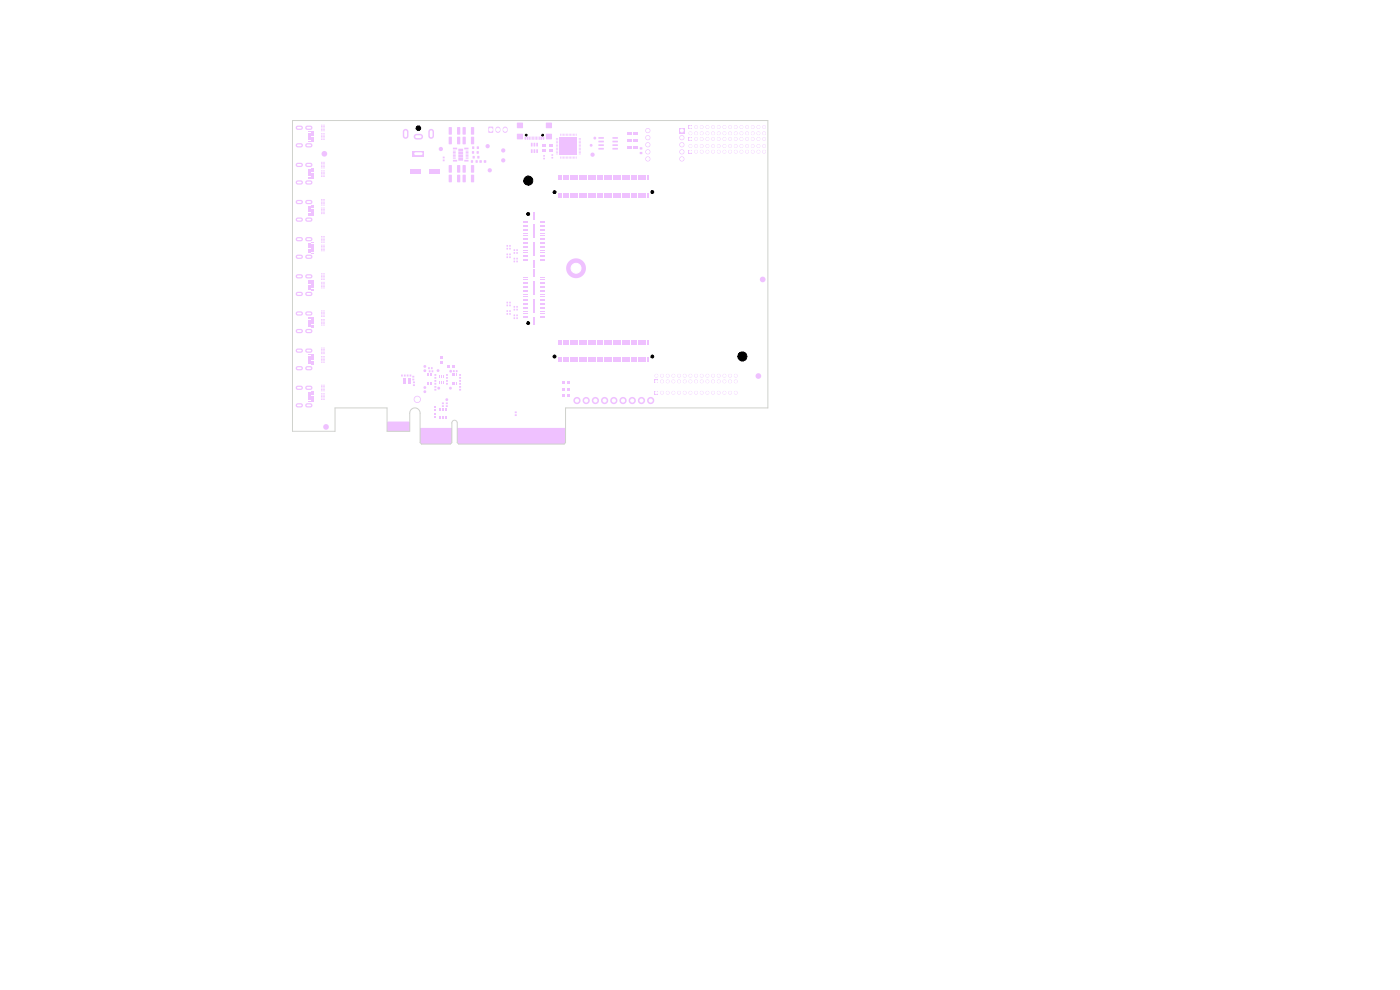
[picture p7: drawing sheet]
<svg xmlns="http://www.w3.org/2000/svg" width="297mm" height="210mm" viewBox="0 0 297 210" stroke-linecap="round" stroke-linejoin="round" font-family="sans-serif">
<g fill="#efc1ff">
<path d="M89.1 90.8h6.8v3.1l-.3 .3h-6.2l-.3-.3z"/>
<path d="M97 90.8h23v3.1l-.3 .3h-22.4l-.3-.3z"/>
<path d="M82.1 89.4h4.8v2.1h-4.8z"/>
<path d="M93.2 88.2h.4v.5h-.4z"/>
<path d="M93.8 88.2h.4v.5h-.4z"/>
<path d="M94.4 88.2h.4v.5h-.4z"/>
<path d="M92.1 88.3h.3v.3h-.3z"/>
<path d="M109.2 87.9h.4v.3h-.4z"/>
<path d="M92.1 87.7h.3v.3h-.3z"/>
<path d="M109.2 87.3h.4v.3h-.4z"/>
<path d="M93.2 86.7h.4v.5h-.4z"/>
<path d="M93.8 86.7h.4v.5h-.4z"/>
<path d="M94.4 86.7h.4v.5h-.4z"/>
<path d="M92.1 86.8h.3v.3h-.3z"/>
<path d="M92.1 86.2h.3v.3h-.3z"/>
<path d="M62.8 85.7l.3-.2h.7a.45 .45 0 0 1 .5 .5 .45 .45 0 0 1-.5 .4l-.9-.1-.2-.3z"/>
<path d="M64.9 85.7l.3-.2h.6a.45 .45 0 0 1 .5 .5 .45 .45 0 0 1-.5 .4l-.9-.1-.1-.3z"/>
<path d="M93.8 86h.4v.3h-.4z"/>
<path d="M94.6 86h.4v.3h-.4z"/>
<path d="M93.8 85.4h.4v.3h-.4z"/>
<path d="M94.6 85.4h.4v.3h-.4z"/>
<path d="M66.1 85.1h.5v.2h-.5z"/>
<path d="M65.3 85h.6v.2h-.6z"/>
<path d="M66.1 84.9h.5v.1h-.5z"/>
<path d="M65.3 84.8h.6v.1h-.6z"/>
<path d="M68.1 84.6h.3v.2h-.3z"/>
<path d="M68.6 84.6h.3v.2h-.3z"/>
<path d="M66.1 84.7h.5v.1h-.5z"/>
<path d="M65.3 84.5h.6v.2h-.6z"/>
<path d="M66.1 84.4h.5v.2h-.5z"/>
<path d="M68.1 84.3h.3v.2h-.3z"/>
<path d="M68.6 84.3h.3v.2h-.3z"/>
<path d="M65.3 84.3h.6v.1h-.6z"/>
<path d="M66.1 84.2h.5v.1h-.5z"/>
<path d="M68.1 84h.3v.2h-.3z"/>
<path d="M68.6 84h.3v.2h-.3z"/>
<path d="M119.3 83.6h.5v.6h-.5z"/>
<path d="M120.3 83.6h.6v.6h-.6z"/>
<path d="M65.3 84.1h.6v.1h-.6z"/>
<path d="M66.1 83.9h.5v.2h-.5z"/>
<path d="M65.3 83.8h.6v.2h-.6z"/>
<path d="M68.1 83.7h.3v.2h-.3z"/>
<path d="M68.6 83.7h.3v.2h-.3z"/>
<path d="M66.1 83.7h.5v.1h-.5z"/>
<path d="M65.3 83.6h.6v.1h-.6z"/>
<path d="M138.9 82.9h.7v.8h-.7z"/>
<path d="M68.1 83.4h.3v.2h-.3z"/>
<path d="M68.6 83.4h.3v.2h-.3z"/>
<path d="M66.1 83.5h.5v.1h-.5z"/>
<path d="M65.3 83.3h.6v.2h-.6z"/>
<path d="M66.1 83.2h.5v.2h-.5z"/>
<path d="M65.3 83.1h.6v.1h-.6z"/>
<path d="M66.1 83h.5v.1h-.5z"/>
<path d="M68.1 82.8h.3v.2h-.3z"/>
<path d="M68.6 82.8h.3v.2h-.3z"/>
<path d="M92.2 82.5h.4v.3h-.4z"/>
<path d="M97.4 82.5h.4v.3h-.4z"/>
<path d="M119.3 82.2h.5v.6h-.5z"/>
<path d="M120.3 82.2h.6v.6h-.6z"/>
<path d="M62.8 82l.3-.2h.7a.45 .45 0 0 1 .5 .5 .45 .45 0 0 1-.5 .4l-.9-.1-.2-.3z"/>
<path d="M64.9 82l.3-.2h.6a.45 .45 0 0 1 .5 .5 .45 .45 0 0 1-.5 .4l-.9-.1-.1-.3z"/>
<path d="M68.1 82.5h.3v.2h-.3z"/>
<path d="M68.6 82.5h.3v.2h-.3z"/>
<path d="M68.1 82.2h.3v.2h-.3z"/>
<path d="M68.6 82.2h.3v.2h-.3z"/>
<path d="M92.2 81.9h.4v.3h-.4z"/>
<path d="M97.4 81.9h.4v.3h-.4z"/>
<path d="M68.1 81.9h.3v.2h-.3z"/>
<path d="M68.6 81.9h.3v.2h-.3z"/>
<path d="M87.6 81.5h.4v.4h-.4z"/>
<path d="M68.1 81.6h.3v.2h-.3z"/>
<path d="M68.6 81.6h.3v.2h-.3z"/>
<path d="M90.6 81.2h.1v.4h-.1z"/>
<path d="M90.9 81.2h.1v.4h-.1z"/>
<path d="M91.2 81.2h.1v.4h-.1z"/>
<path d="M91.5 81.2h.1v.4h-.1z"/>
<path d="M95.8 81.2h.2v.4h-.2z"/>
<path d="M96.1 81.2h.2v.4h-.2z"/>
<path d="M96.4 81.2h.2v.4h-.2z"/>
<path d="M96.7 81.2h.2v.4h-.2z"/>
<path d="M94.6 81.2h.4v.4h-.4z"/>
<path d="M97.4 81.2h.4v.4h-.4z"/>
<path d="M92.2 81.2h.3v.4h-.3z"/>
<path d="M119.3 80.8h.5v.6h-.5z"/>
<path d="M120.3 80.8h.6v.6h-.6z"/>
<path d="M93.2 80.9h.2v.5h-.2z"/>
<path d="M93.5 80.9h.3v.5h-.3z"/>
<path d="M93.9 80.9h.2v.5h-.2z"/>
<path d="M85.5 81.1h.5v.3h-.5z"/>
<path d="M86.6 81.1h.5v.3h-.5z"/>
<path d="M138.9 80.5h.7v.8h-.7z"/>
<path d="M87.6 80.9h.4v.4h-.4z"/>
<path d="M94.6 80.6h.4v.4h-.4z"/>
<path d="M97.4 80.6h.4v.4h-.4z"/>
<path d="M92.2 80.6h.3v.4h-.3z"/>
<path d="M85.5 80.7h.5v.3h-.5z"/>
<path d="M86.6 80.7h.5v.3h-.5z"/>
<path d="M87.5 80.3h.4v.4h-.4z"/>
<path d="M85.5 80.4h.5v.2h-.5z"/>
<path d="M86.6 80.4h.5v.2h-.5z"/>
<path d="M94.6 80h.4v.3h-.4z"/>
<path d="M97.4 80h.4v.3h-.4z"/>
<path d="M92.2 80h.3v.3h-.3z"/>
<path d="M87.5 79.7h.4v.4h-.4z"/>
<path d="M93.2 79.6h.2v.5h-.2z"/>
<path d="M93.5 79.6h.3v.5h-.3z"/>
<path d="M93.9 79.6h.2v.5h-.2z"/>
<path d="M85.1 79.5h.3v.4h-.3z"/>
<path d="M85.7 79.5h.3v.4h-.3z"/>
<path d="M86.3 79.5h.3v.4h-.3z"/>
<path d="M86.9 79.5h.3v.4h-.3z"/>
<path d="M90.6 79.3h.1v.5h-.1z"/>
<path d="M90.9 79.3h.1v.5h-.1z"/>
<path d="M91.2 79.3h.1v.5h-.1z"/>
<path d="M91.5 79.3h.1v.5h-.1z"/>
<path d="M95.8 79.3h.2v.5h-.2z"/>
<path d="M96.1 79.3h.2v.5h-.2z"/>
<path d="M96.4 79.3h.2v.5h-.2z"/>
<path d="M96.7 79.3h.2v.5h-.2z"/>
<path d="M94.6 79.4h.4v.3h-.4z"/>
<path d="M97.4 79.4h.4v.3h-.4z"/>
<path d="M92.2 79.4h.3v.3h-.3z"/>
<path d="M91 78.6h.3v.4h-.3z"/>
<path d="M91.6 78.6h.3v.4h-.3z"/>
<path d="M96.1 78.5h.4v.4h-.4z"/>
<path d="M96.7 78.5h.4v.4h-.4z"/>
<path d="M62.9 77.8l.9-.1a.45 .45 0 0 1 .5 .4 .45 .45 0 0 1-.5 .5l-.9-.1-.2-.3z"/>
<path d="M64.9 77.8l.3-.1h.6a.45 .45 0 0 1 .5 .4 .45 .45 0 0 1-.5 .5l-.9-.1-.1-.3z"/>
<path d="M90.8 77.9h.4v.4h-.4z"/>
<path d="M91.4 77.9h.4v.4h-.4z"/>
<path d="M94.9 77.5h.5v.6h-.5z"/>
<path d="M95.9 77.5h.5v.6h-.5z"/>
<path d="M66.1 77.3h.5v.1h-.5z"/>
<path d="M65.3 77.1h.6v.2h-.6z"/>
<path d="M93.4 76.6h.6v.6h-.6z"/>
<path d="M66.1 77h.5v.2h-.5z"/>
<path d="M65.3 76.9h.6v.1h-.6z"/>
<path d="M68.1 76.8h.3v.1h-.3z"/>
<path d="M68.6 76.8h.3v.1h-.3z"/>
<path d="M66.1 76.8h.5v.1h-.5z"/>
<path d="M65.3 76.7h.6v.1h-.6z"/>
<path d="M118.5 75.8h.3v.9h-.3z"/>
<path d="M119 75.8h.2v.9h-.2z"/>
<path d="M119.4 75.8h.3v.9h-.3z"/>
<path d="M119.9 75.8h.3v.9h-.3z"/>
<path d="M120.4 75.8h.3v.9h-.3z"/>
<path d="M120.9 75.8h.3v.9h-.3z"/>
<path d="M121.4 75.8h.3v.9h-.3z"/>
<path d="M121.9 75.8h.2v.9h-.2z"/>
<path d="M122.3 75.8h.3v.9h-.3z"/>
<path d="M122.8 75.8h.3v.9h-.3z"/>
<path d="M123.3 75.8h.3v.9h-.3z"/>
<path d="M123.8 75.8h.3v.9h-.3z"/>
<path d="M124.3 75.8h.2v.9h-.2z"/>
<path d="M124.7 75.8h.3v.9h-.3z"/>
<path d="M125.2 75.8h.3v.9h-.3z"/>
<path d="M125.7 75.8h.3v.9h-.3z"/>
<path d="M126.2 75.8h.3v.9h-.3z"/>
<path d="M126.7 75.8h.2v.9h-.2z"/>
<path d="M127.1 75.8h.3v.9h-.3z"/>
<path d="M127.6 75.8h.3v.9h-.3z"/>
<path d="M128.1 75.8h.3v.9h-.3z"/>
<path d="M128.6 75.8h.3v.9h-.3z"/>
<path d="M129.1 75.8h.3v.9h-.3z"/>
<path d="M129.6 75.8h.2v.9h-.2z"/>
<path d="M130 75.8h.3v.9h-.3z"/>
<path d="M130.5 75.8h.3v.9h-.3z"/>
<path d="M131 75.8h.3v.9h-.3z"/>
<path d="M131.5 75.8h.3v.9h-.3z"/>
<path d="M132 75.8h.2v.9h-.2z"/>
<path d="M132.4 75.8h.3v.9h-.3z"/>
<path d="M132.9 75.8h.3v.9h-.3z"/>
<path d="M133.4 75.8h.3v.9h-.3z"/>
<path d="M133.9 75.8h.3v.9h-.3z"/>
<path d="M134.4 75.8h.2v.9h-.2z"/>
<path d="M134.8 75.8h.3v.9h-.3z"/>
<path d="M135.3 75.8h.3v.9h-.3z"/>
<path d="M135.8 75.8h.3v.9h-.3z"/>
<path d="M136.3 75.8h.3v.9h-.3z"/>
<path d="M136.8 75.8h.3v.9h-.3z"/>
<path d="M137.3 75.8h.2v.9h-.2z"/>
<path d="M66.1 76.5h.5v.2h-.5z"/>
<path d="M68.1 76.5h.3v.1h-.3z"/>
<path d="M68.6 76.5h.3v.1h-.3z"/>
<path d="M65.3 76.4h.6v.2h-.6z"/>
<path d="M66.1 76.3h.5v.1h-.5z"/>
<path d="M68.1 76.2h.3v.1h-.3z"/>
<path d="M68.6 76.2h.3v.1h-.3z"/>
<path d="M65.3 76.2h.6v.1h-.6z"/>
<path d="M66.1 76.1h.5v.1h-.5z"/>
<path d="M93.4 75.6h.6v.6h-.6z"/>
<path d="M65.3 75.9h.6v.2h-.6z"/>
<path d="M68.1 75.9h.3v.1h-.3z"/>
<path d="M68.6 75.9h.3v.1h-.3z"/>
<path d="M66.1 75.8h.5v.2h-.5z"/>
<path d="M65.3 75.7h.6v.1h-.6z"/>
<path d="M68.1 75.6h.3v.1h-.3z"/>
<path d="M68.6 75.6h.3v.1h-.3z"/>
<path d="M66.1 75.6h.5v.1h-.5z"/>
<path d="M65.3 75.5h.6v.1h-.6z"/>
<path d="M66.1 75.3h.5v.2h-.5z"/>
<path d="M65.3 75.2h.6v.2h-.6z"/>
<path d="M66.1 75.1h.5v.1h-.5z"/>
<path d="M68.1 75l.3-.1v.2h-.3z"/>
<path d="M68.6 75l.3-.1v.2h-.3z"/>
<path d="M62.9 74l.9-.1a.45 .45 0 0 1 .5 .5 .45 .45 0 0 1-.5 .4l-.9-.1-.2-.3z"/>
<path d="M64.9 74.1l.3-.2h.6a.45 .45 0 0 1 .5 .5 .45 .45 0 0 1-.5 .4l-.9-.1-.1-.3z"/>
<path d="M68.1 74.7l.3-.1v.2h-.3z"/>
<path d="M68.6 74.7l.3-.1v.2h-.3z"/>
<path d="M68.1 74.4l.3-.1v.2h-.3z"/>
<path d="M68.6 74.4l.3-.1v.2h-.3z"/>
<path d="M68.1 74h.3v.2h-.3z"/>
<path d="M68.6 74h.3v.2h-.3z"/>
<path d="M68.1 73.7h.3v.2h-.3z"/>
<path d="M68.6 73.7h.3v.2h-.3z"/>
<path d="M118.5 72.1h.3v.9h-.3z"/>
<path d="M119 72.1h.2v.9h-.2z"/>
<path d="M119.4 72.1h.3v.9h-.3z"/>
<path d="M119.9 72.1h.3v.9h-.3z"/>
<path d="M120.4 72.1h.3v.9h-.3z"/>
<path d="M120.9 72.1h.3v.9h-.3z"/>
<path d="M121.4 72.1h.3v.9h-.3z"/>
<path d="M121.9 72.1h.2v.9h-.2z"/>
<path d="M122.3 72.1h.3v.9h-.3z"/>
<path d="M122.8 72.1h.3v.9h-.3z"/>
<path d="M123.3 72.1h.3v.9h-.3z"/>
<path d="M123.8 72.1h.3v.9h-.3z"/>
<path d="M124.3 72.1h.2v.9h-.2z"/>
<path d="M124.7 72.1h.3v.9h-.3z"/>
<path d="M125.2 72.1h.3v.9h-.3z"/>
<path d="M125.7 72.1h.3v.9h-.3z"/>
<path d="M126.2 72.1h.3v.9h-.3z"/>
<path d="M126.7 72.1h.2v.9h-.2z"/>
<path d="M127.1 72.1h.3v.9h-.3z"/>
<path d="M127.6 72.1h.3v.9h-.3z"/>
<path d="M128.1 72.1h.3v.9h-.3z"/>
<path d="M128.6 72.1h.3v.9h-.3z"/>
<path d="M129.1 72.1h.3v.9h-.3z"/>
<path d="M129.6 72.1h.2v.9h-.2z"/>
<path d="M130 72.1h.3v.9h-.3z"/>
<path d="M130.5 72.1h.3v.9h-.3z"/>
<path d="M131 72.1h.3v.9h-.3z"/>
<path d="M131.5 72.1h.3v.9h-.3z"/>
<path d="M132 72.1h.2v.9h-.2z"/>
<path d="M132.4 72.1h.3v.9h-.3z"/>
<path d="M132.9 72.1h.3v.9h-.3z"/>
<path d="M133.4 72.1h.3v.9h-.3z"/>
<path d="M133.9 72.1h.3v.9h-.3z"/>
<path d="M134.4 72.1h.2v.9h-.2z"/>
<path d="M134.8 72.1h.3v.9h-.3z"/>
<path d="M135.3 72.1h.3v.9h-.3z"/>
<path d="M135.8 72.1h.3v.9h-.3z"/>
<path d="M136.3 72.1h.3v.9h-.3z"/>
<path d="M136.8 72.1h.3v.9h-.3z"/>
<path d="M137.3 72.1h.2v.9h-.2z"/>
<path d="M62.9 69.9l.9-.1a.45 .45 0 0 1 .5 .4 .45 .45 0 0 1-.5 .5l-.9-.1-.2-.3z"/>
<path d="M64.9 69.9l.3-.1h.6a.45 .45 0 0 1 .5 .4 .45 .45 0 0 1-.5 .5l-.9-.1-.1-.3z"/>
<path d="M66.1 69.4h.5v.1h-.5z"/>
<path d="M65.3 69.3h.6v.1h-.6z"/>
<path d="M66.1 69.1h.5v.2h-.5z"/>
<path d="M65.3 69h.6v.2h-.6z"/>
<path d="M68.1 68.9h.3v.1l-.3 .1z"/>
<path d="M68.6 68.9h.3v.1l-.3 .1z"/>
<path d="M66.1 68.9h.5v.1h-.5z"/>
<path d="M65.3 68.8h.6v.1h-.6z"/>
<path d="M113.1 67.3h.4v1.5h-.4z"/>
<path d="M66.1 68.7h.5v.1h-.5z"/>
<path d="M68.1 68.6h.3v.1l-.3 .1z"/>
<path d="M68.6 68.6h.3v.1l-.3 .1z"/>
<path d="M65.3 68.5h.6v.2h-.6z"/>
<path d="M66.1 68.4h.5v.2h-.5z"/>
<path d="M68.1 68.3h.3v.1l-.3 .1z"/>
<path d="M68.6 68.3h.3v.1l-.3 .1z"/>
<path d="M65.3 68.3h.6v.1h-.6z"/>
<path d="M66.1 68.2h.5v.1h-.5z"/>
<path d="M65.3 68.1h.6v.1h-.6z"/>
<path d="M68.1 68h.3v.1h-.3z"/>
<path d="M68.6 68h.3v.1h-.3z"/>
<path d="M66.1 67.9h.5v.2h-.5z"/>
<path d="M65.3 67.8h.6v.2h-.6z"/>
<path d="M68.1 67.7h.3v.1h-.3z"/>
<path d="M68.6 67.7h.3v.1h-.3z"/>
<path d="M66.1 67.7h.5v.1h-.5z"/>
<path d="M65.3 67.6h.6v.1h-.6z"/>
<path d="M109 67.3h.3v.4h-.3z"/>
<path d="M109.6 67.3h.2v.4h-.2z"/>
<path d="M66.1 67.5h.5v.1h-.5z"/>
<path d="M65.3 67.3h.6v.2h-.6z"/>
<path d="M111 67.3h.8v.1h-.8z"/>
<path d="M114.7 67.3h.9v.1h-.9z"/>
<path d="M66.1 67.2h.5v.2h-.5z"/>
<path d="M68.1 67.1h.3v.1h-.3z"/>
<path d="M68.6 67.1h.3v.1h-.3z"/>
<path d="M111 67h.8v.1h-.8z"/>
<path d="M114.7 67h.9v.1h-.9z"/>
<path d="M109 66.7h.3v.4h-.3z"/>
<path d="M109.6 66.7h.2v.4h-.2z"/>
<path d="M62.9 66.2l.9-.2a.45 .45 0 0 1 .5 .5 .45 .45 0 0 1-.5 .5l-.9-.2-.2-.3z"/>
<path d="M64.9 66.2l.9-.2a.45 .45 0 0 1 .5 .5 .45 .45 0 0 1-.5 .5l-.9-.2-.1-.3z"/>
<path d="M68.1 66.8h.3v.1h-.3z"/>
<path d="M68.6 66.8h.3v.1h-.3z"/>
<path d="M107.5 66.4h.3v.4h-.3z"/>
<path d="M108 66.4h.3v.4h-.3z"/>
<path d="M68.1 66.5h.3v.1h-.3z"/>
<path d="M68.6 66.5h.3v.1h-.3z"/>
<path d="M111 66.4h.8v.1h-.8z"/>
<path d="M114.7 66.4h.9v.1h-.9z"/>
<path d="M68.1 66.2h.3v.1h-.3z"/>
<path d="M68.6 66.2h.3v.1h-.3z"/>
<path d="M113.1 63.5h.4v2.8h-.4z"/>
<path d="M111 66.1h.8v.1h-.8z"/>
<path d="M114.7 66.1h.9v.1h-.9z"/>
<path d="M107.5 65.8h.3v.4h-.3z"/>
<path d="M108 65.8h.3v.4h-.3z"/>
<path d="M68.1 65.9h.3v.1h-.3z"/>
<path d="M68.6 65.9h.3v.1h-.3z"/>
<path d="M109 65.5h.3v.4h-.3z"/>
<path d="M109.6 65.5h.2v.4h-.2z"/>
<path d="M111 65.4h.8v.2h-.8z"/>
<path d="M114.7 65.4h.9v.2h-.9z"/>
<path d="M111 65.1h.8v.2h-.8z"/>
<path d="M114.7 65.1h.9v.2h-.9z"/>
<path d="M109 64.9h.3v.3h-.3z"/>
<path d="M109.6 64.9h.2v.3h-.2z"/>
<path d="M107.5 64.6h.3v.3h-.3z"/>
<path d="M108 64.6h.3v.3h-.3z"/>
<path d="M111 64.5h.8v.2h-.8z"/>
<path d="M114.7 64.5h.9v.2h-.9z"/>
<path d="M111 64.2h.8v.2h-.8z"/>
<path d="M114.7 64.2h.9v.2h-.9z"/>
<path d="M107.5 64h.3v.3h-.3z"/>
<path d="M108 64h.3v.3h-.3z"/>
<path d="M111 63.6h.8v.2h-.8z"/>
<path d="M114.7 63.6h.9v.2h-.9z"/>
<path d="M111 63.3h.8v.2h-.8z"/>
<path d="M114.7 63.3h.9v.2h-.9z"/>
<path d="M111 62.7h.8v.2h-.8z"/>
<path d="M114.7 62.7h.9v.2h-.9z"/>
<path d="M62.9 62l.9-.1a.45 .45 0 0 1 .5 .4 .45 .45 0 0 1-.5 .5l-.9-.1-.2-.3z"/>
<path d="M64.9 62.1l.3-.2h.6a.45 .45 0 0 1 .5 .4 .45 .45 0 0 1-.5 .5l-.9-.1-.1-.3z"/>
<path d="M111 62.4h.8v.2h-.8z"/>
<path d="M114.7 62.4h.9v.2h-.9z"/>
<path d="M113.1 59.7h.4v2.8h-.4z"/>
<path d="M111 61.8h.8v.2h-.8z"/>
<path d="M114.7 61.8h.9v.2h-.9z"/>
<path d="M111 61.5h.8v.2h-.8z"/>
<path d="M114.7 61.5h.9v.2h-.9z"/>
<path d="M66.1 61.5h.5v.1h-.5z"/>
<path d="M65.3 61.4h.6v.1h-.6z"/>
<path d="M66.1 61.3h.5v.1h-.5z"/>
<path d="M65.3 61.1h.6v.2h-.6z"/>
<path d="M68.1 61h.3v.1l-.3 .1z"/>
<path d="M68.6 61h.3v.1l-.3 .1z"/>
<path d="M66.1 61h.5v.2h-.5z"/>
<path d="M111 60.9h.8v.2h-.8z"/>
<path d="M114.7 60.9h.9v.2h-.9z"/>
<path d="M65.3 60.9h.6v.1h-.6z"/>
<path d="M66.1 60.8h.5v.1h-.5z"/>
<path d="M68.1 60.7h.3v.1l-.3 .1z"/>
<path d="M68.6 60.7h.3v.1l-.3 .1z"/>
<path d="M111 60.6h.8v.2h-.8z"/>
<path d="M114.7 60.6h.9v.2h-.9z"/>
<path d="M65.3 60.7h.6v.1h-.6z"/>
<path d="M66.1 60.5h.5v.2h-.5z"/>
<path d="M68.1 60.4h.3v.1l-.3 .1z"/>
<path d="M68.6 60.4h.3v.1l-.3 .1z"/>
<path d="M65.3 60.4h.6v.2h-.6z"/>
<path d="M66.1 60.3h.5v.1h-.5z"/>
<path d="M65.3 60.2h.6v.1h-.6z"/>
<path d="M68.1 60.1h.3v.1l-.3 .1z"/>
<path d="M68.6 60.1h.3v.1l-.3 .1z"/>
<path d="M111 60h.8v.2h-.8z"/>
<path d="M114.7 60h.9v.2h-.9z"/>
<path d="M66.1 60.1h.5v.1h-.5z"/>
<path d="M65.3 59.9h.6v.2h-.6z"/>
<path d="M68.1 59.8h.3v.1l-.3 .1z"/>
<path d="M68.6 59.8h.3v.1l-.3 .1z"/>
<path d="M66.1 59.8h.5v.2h-.5z"/>
<path d="M111 59.7h.8v.2h-.8z"/>
<path d="M114.7 59.7h.9v.2h-.9z"/>
<path d="M65.3 59.7h.6v.1h-.6z"/>
<path d="M66.1 59.6h.5v.1h-.5z"/>
<path d="M65.3 59.5h.6v.1h-.6z"/>
<path d="M66.1 59.3h.5v.2h-.5z"/>
<path d="M68.1 59.2h.3v.1l-.3 .1z"/>
<path d="M68.6 59.2h.3v.1l-.3 .1z"/>
<path d="M111 59.1h.8v.2h-.8z"/>
<path d="M114.7 59.1h.9v.2h-.9z"/>
<path d="M62.9 58.3l.9-.1a.45 .45 0 0 1 .5 .4 .45 .45 0 0 1-.5 .5l-.9-.1-.2-.3z"/>
<path d="M64.9 58.3l.3-.1h.6a.45 .45 0 0 1 .5 .4 .45 .45 0 0 1-.5 .5l-.9-.1-.1-.3z"/>
<path d="M68.1 58.9h.3v.1l-.3 .1z"/>
<path d="M68.6 58.9h.3v.1l-.3 .1z"/>
<path d="M111 58.8h.8v.2h-.8z"/>
<path d="M114.7 58.8h.9v.2h-.9z"/>
<path d="M68.1 58.6h.3v.1l-.3 .1z"/>
<path d="M68.6 58.6h.3v.1l-.3 .1z"/>
<path d="M113.1 57.1h.4v1.6h-.4z"/>
<path d="M68.1 58.3h.3v.1l-.3 .1z"/>
<path d="M68.6 58.3h.3v.1l-.3 .1z"/>
<path d="M68.1 58h.3v.1l-.3 .1z"/>
<path d="M68.6 58h.3v.1l-.3 .1z"/>
<path d="M113.1 55.3h.4v1.5h-.4z"/>
<path d="M109 55.3h.3v.3h-.3z"/>
<path d="M109.6 55.3h.2v.3h-.2z"/>
<path d="M111 55.2h.8v.2h-.8z"/>
<path d="M114.7 55.2h.9v.2h-.9z"/>
<path d="M111 54.9h.8v.2h-.8z"/>
<path d="M114.7 54.9h.9v.2h-.9z"/>
<path d="M109 54.7h.3v.3h-.3z"/>
<path d="M109.6 54.7h.2v.3h-.2z"/>
<path d="M62.9 54.1l.9-.1a.45 .45 0 0 1 .5 .5 .45 .45 0 0 1-.5 .4l-.9-.1-.2-.3z"/>
<path d="M64.9 54.2l.3-.2h.6a.45 .45 0 0 1 .5 .5 .45 .45 0 0 1-.5 .4l-.9-.1-.1-.3z"/>
<path d="M107.5 54.4h.3v.3h-.3z"/>
<path d="M108 54.4h.3v.3h-.3z"/>
<path d="M111 54.3h.8v.2h-.8z"/>
<path d="M114.7 54.3h.9v.2h-.9z"/>
<path d="M113.1 51.4h.4v2.9h-.4z"/>
<path d="M111 54h.8v.2h-.8z"/>
<path d="M114.7 54h.9v.2h-.9z"/>
<path d="M107.5 53.8h.3v.3h-.3z"/>
<path d="M108 53.8h.3v.3h-.3z"/>
<path d="M109 53.5h.3v.3h-.3z"/>
<path d="M109.6 53.5h.2v.3h-.2z"/>
<path d="M66.1 53.6h.5v.2h-.5z"/>
<path d="M65.3 53.5h.6v.1h-.6z"/>
<path d="M111 53.4h.8v.2h-.8z"/>
<path d="M114.7 53.4h.9v.2h-.9z"/>
<path d="M66.1 53.4h.5v.1h-.5z"/>
<path d="M65.3 53.3h.6v.1h-.6z"/>
<path d="M111 53.1h.8v.2h-.8z"/>
<path d="M114.7 53.1h.9v.2h-.9z"/>
<path d="M68.1 53.1h.3v.2h-.3z"/>
<path d="M68.6 53.1h.3v.2h-.3z"/>
<path d="M66.1 53.1h.5v.2h-.5z"/>
<path d="M109 52.9h.3v.3h-.3z"/>
<path d="M109.6 52.9h.2v.3h-.2z"/>
<path d="M65.3 53h.6v.2h-.6z"/>
<path d="M66.1 52.9h.5v.1h-.5z"/>
<path d="M68.1 52.8h.3v.2h-.3z"/>
<path d="M68.6 52.8h.3v.2h-.3z"/>
<path d="M107.5 52.6h.3v.3h-.3z"/>
<path d="M108 52.6h.3v.3h-.3z"/>
<path d="M65.3 52.8h.6v.1h-.6z"/>
<path d="M66.1 52.7h.5v.1h-.5z"/>
<path d="M111 52.5h.8v.2h-.8z"/>
<path d="M114.7 52.5h.9v.2h-.9z"/>
<path d="M68.1 52.5h.3v.2h-.3z"/>
<path d="M68.6 52.5h.3v.2h-.3z"/>
<path d="M65.3 52.5h.6v.2h-.6z"/>
<path d="M66.1 52.4h.5v.2h-.5z"/>
<path d="M65.3 52.3h.6v.1h-.6z"/>
<path d="M111 52.2h.8v.2h-.8z"/>
<path d="M114.7 52.2h.9v.2h-.9z"/>
<path d="M68.1 52.2h.3v.2h-.3z"/>
<path d="M68.6 52.2h.3v.2h-.3z"/>
<path d="M107.5 52h.3v.3h-.3z"/>
<path d="M108 52h.3v.3h-.3z"/>
<path d="M66.1 52.2h.5v.1h-.5z"/>
<path d="M65.3 52.1h.6v.1h-.6z"/>
<path d="M68.1 51.9h.3v.2h-.3z"/>
<path d="M68.6 51.9h.3v.2h-.3z"/>
<path d="M66.1 51.9h.5v.2h-.5z"/>
<path d="M65.3 51.8h.6v.2h-.6z"/>
<path d="M66.1 51.7h.5v.1h-.5z"/>
<path d="M111 51.6h.8v.2h-.8z"/>
<path d="M114.7 51.6h.9v.2h-.9z"/>
<path d="M65.3 51.6h.6v.1h-.6z"/>
<path d="M66.1 51.5h.5v.1h-.5z"/>
<path d="M111 51.3h.8v.2h-.8z"/>
<path d="M114.7 51.3h.9v.2h-.9z"/>
<path d="M68.1 51.3h.3v.2h-.3z"/>
<path d="M68.6 51.3h.3v.2h-.3z"/>
<path d="M62.8 50.5l.3-.2h.7a.45 .45 0 0 1 .5 .4 .45 .45 0 0 1-.5 .5l-.9-.1-.2-.3z"/>
<path d="M64.9 50.5l.3-.2h.6a.45 .45 0 0 1 .5 .4 .45 .45 0 0 1-.5 .5l-.9-.1-.1-.3z"/>
<path d="M68.1 51h.3v.2h-.3z"/>
<path d="M68.6 51h.3v.2h-.3z"/>
<path d="M111 50.7h.8v.2h-.8z"/>
<path d="M114.7 50.7h.9v.2h-.9z"/>
<path d="M68.1 50.7h.3v.1l-.3 .1z"/>
<path d="M68.6 50.7h.3v.1l-.3 .1z"/>
<path d="M111 50.4h.8v.2h-.8z"/>
<path d="M114.7 50.4h.9v.2h-.9z"/>
<path d="M68.1 50.4h.3v.1l-.3 .1z"/>
<path d="M68.6 50.4h.3v.1l-.3 .1z"/>
<path d="M113.1 47.6h.4v2.9h-.4z"/>
<path d="M68.1 50.1h.3v.1l-.3 .1z"/>
<path d="M68.6 50.1h.3v.1l-.3 .1z"/>
<path d="M111 49.8h.8v.2h-.8z"/>
<path d="M114.7 49.8h.9v.2h-.9z"/>
<path d="M111 49.5h.8v.2h-.8z"/>
<path d="M114.7 49.5h.9v.2h-.9z"/>
<path d="M111 48.9h.8v.2h-.8z"/>
<path d="M114.7 48.9h.9v.2h-.9z"/>
<path d="M111 48.6h.8v.2h-.8z"/>
<path d="M114.7 48.6h.9v.2h-.9z"/>
<path d="M111 48h.8v.2h-.8z"/>
<path d="M114.7 48h.9v.2h-.9z"/>
<path d="M111 47.7h.8v.2h-.8z"/>
<path d="M114.7 47.7h.9v.2h-.9z"/>
<path d="M111 47.1h.8v.2h-.8z"/>
<path d="M114.7 47.1h.9v.2h-.9z"/>
<path d="M62.9 46.2l.9-.1a.45 .45 0 0 1 .5 .5 .45 .45 0 0 1-.5 .4l-.9-.1-.2-.3z"/>
<path d="M64.9 46.3l.3-.2h.6a.45 .45 0 0 1 .5 .5 .45 .45 0 0 1-.5 .4l-.9-.1-.1-.3z"/>
<path d="M111 46.8h.8v.2h-.8z"/>
<path d="M114.7 46.8h.9v.2h-.9z"/>
<path d="M113.1 45.1h.4v1.5h-.4z"/>
<path d="M66.1 45.7h.5v.2h-.5z"/>
<path d="M65.3 45.6h.6v.2h-.6z"/>
<path d="M66.1 45.5h.5v.1h-.5z"/>
<path d="M65.3 45.4h.6v.1h-.6z"/>
<path d="M68.1 45.2h.3v.2h-.3z"/>
<path d="M68.6 45.2h.3v.2h-.3z"/>
<path d="M66.1 45.3h.5v.1h-.5z"/>
<path d="M65.3 45.1h.6v.2h-.6z"/>
<path d="M66.1 45h.5v.2h-.5z"/>
<path d="M68.1 44.9h.3v.2h-.3z"/>
<path d="M68.6 44.9h.3v.2h-.3z"/>
<path d="M65.3 44.9h.6v.1h-.6z"/>
<path d="M66.1 44.8h.5v.1h-.5z"/>
<path d="M68.1 44.6h.3v.2h-.3z"/>
<path d="M68.6 44.6h.3v.2h-.3z"/>
<path d="M65.3 44.7h.6v.1h-.6z"/>
<path d="M66.1 44.5h.5v.2h-.5z"/>
<path d="M65.3 44.4h.6v.2h-.6z"/>
<path d="M68.1 44.3h.3v.2h-.3z"/>
<path d="M68.6 44.3h.3v.2h-.3z"/>
<path d="M66.1 44.3h.5v.1h-.5z"/>
<path d="M65.3 44.2h.6v.1h-.6z"/>
<path d="M68.1 44h.3v.2h-.3z"/>
<path d="M68.6 44h.3v.2h-.3z"/>
<path d="M66.1 44.1h.5v.1h-.5z"/>
<path d="M65.3 43.9h.6v.2h-.6z"/>
<path d="M66.1 43.8h.5v.2h-.5z"/>
<path d="M65.3 43.7h.6v.1h-.6z"/>
<path d="M66.1 43.6h.5v.1h-.5z"/>
<path d="M68.1 43.4h.3v.2h-.3z"/>
<path d="M68.6 43.4h.3v.2h-.3z"/>
<path d="M62.8 42.6l.3-.2h.7a.45 .45 0 0 1 .5 .5 .45 .45 0 0 1-.5 .4l-.9-.1-.2-.3z"/>
<path d="M64.9 42.6l.3-.2h.6a.45 .45 0 0 1 .5 .5 .45 .45 0 0 1-.5 .4l-.9-.1-.1-.3z"/>
<path d="M68.1 43.1h.3v.2h-.3z"/>
<path d="M68.6 43.1h.3v.2h-.3z"/>
<path d="M68.1 42.8h.3v.2h-.3z"/>
<path d="M68.6 42.8h.3v.2h-.3z"/>
<path d="M68.1 42.5h.3v.2h-.3z"/>
<path d="M68.6 42.5h.3v.2h-.3z"/>
<path d="M68.1 42.2h.3v.2h-.3z"/>
<path d="M68.6 42.2h.3v.2h-.3z"/>
<path d="M118.5 40.9h.3v.9h-.3z"/>
<path d="M119 40.9h.2v.9h-.2z"/>
<path d="M119.4 40.9h.3v.9h-.3z"/>
<path d="M119.9 40.9h.3v.9h-.3z"/>
<path d="M120.4 40.9h.3v.9h-.3z"/>
<path d="M120.9 40.9h.3v.9h-.3z"/>
<path d="M121.4 40.9h.3v.9h-.3z"/>
<path d="M121.9 40.9h.2v.9h-.2z"/>
<path d="M122.3 40.9h.3v.9h-.3z"/>
<path d="M122.8 40.9h.3v.9h-.3z"/>
<path d="M123.3 40.9h.3v.9h-.3z"/>
<path d="M123.8 40.9h.3v.9h-.3z"/>
<path d="M124.3 40.9h.2v.9h-.2z"/>
<path d="M124.7 40.9h.3v.9h-.3z"/>
<path d="M125.2 40.9h.3v.9h-.3z"/>
<path d="M125.7 40.9h.3v.9h-.3z"/>
<path d="M126.2 40.9h.3v.9h-.3z"/>
<path d="M126.7 40.9h.2v.9h-.2z"/>
<path d="M127.1 40.9h.3v.9h-.3z"/>
<path d="M127.6 40.9h.3v.9h-.3z"/>
<path d="M128.1 40.9h.3v.9h-.3z"/>
<path d="M128.6 40.9h.3v.9h-.3z"/>
<path d="M129.1 40.9h.3v.9h-.3z"/>
<path d="M129.6 40.9h.2v.9h-.2z"/>
<path d="M130 40.9h.3v.9h-.3z"/>
<path d="M130.5 40.9h.3v.9h-.3z"/>
<path d="M131 40.9h.3v.9h-.3z"/>
<path d="M131.5 40.9h.3v.9h-.3z"/>
<path d="M132 40.9h.2v.9h-.2z"/>
<path d="M132.4 40.9h.3v.9h-.3z"/>
<path d="M132.9 40.9h.3v.9h-.3z"/>
<path d="M133.4 40.9h.3v.9h-.3z"/>
<path d="M133.9 40.9h.3v.9h-.3z"/>
<path d="M134.4 40.9h.2v.9h-.2z"/>
<path d="M134.8 40.9h.3v.9h-.3z"/>
<path d="M135.3 40.9h.3v.9h-.3z"/>
<path d="M135.8 40.9h.3v.9h-.3z"/>
<path d="M136.3 40.9h.3v.9h-.3z"/>
<path d="M136.8 40.9h.3v.9h-.3z"/>
<path d="M137.3 40.9h.2v.9h-.2z"/>
<path d="M62.9 38.4l.9-.1a.45 .45 0 0 1 .5 .4 .45 .45 0 0 1-.5 .5l-.9-.1-.2-.3z"/>
<path d="M64.9 38.4l.3-.1h.6a.45 .45 0 0 1 .5 .4 .45 .45 0 0 1-.5 .5l-.9-.1-.1-.3z"/>
<path d="M95.2 37.1h.7l-.1 1.6-.6-.1z"/>
<path d="M97 37.1h.6v1.6l-.6-.1z"/>
<path d="M98.2 37.1h.6l-.1 1.6-.6-.1z"/>
<path d="M99.9 37.1h.7l-.1 1.6-.6-.1z"/>
<path d="M118.5 37.2h.3v.9h-.3z"/>
<path d="M119 37.2h.2v.9h-.2z"/>
<path d="M119.4 37.2h.3v.9h-.3z"/>
<path d="M119.9 37.2h.3v.9h-.3z"/>
<path d="M120.4 37.2h.3v.9h-.3z"/>
<path d="M120.9 37.2h.3v.9h-.3z"/>
<path d="M121.4 37.2h.3v.9h-.3z"/>
<path d="M121.9 37.2h.2v.9h-.2z"/>
<path d="M122.3 37.2h.3v.9h-.3z"/>
<path d="M122.8 37.2h.3v.9h-.3z"/>
<path d="M123.3 37.2h.3v.9h-.3z"/>
<path d="M123.8 37.2h.3v.9h-.3z"/>
<path d="M124.3 37.2h.2v.9h-.2z"/>
<path d="M124.7 37.2h.3v.9h-.3z"/>
<path d="M125.2 37.2h.3v.9h-.3z"/>
<path d="M125.7 37.2h.3v.9h-.3z"/>
<path d="M126.2 37.2h.3v.9h-.3z"/>
<path d="M126.7 37.2h.2v.9h-.2z"/>
<path d="M127.1 37.2h.3v.9h-.3z"/>
<path d="M127.6 37.2h.3v.9h-.3z"/>
<path d="M128.1 37.2h.3v.9h-.3z"/>
<path d="M128.6 37.2h.3v.9h-.3z"/>
<path d="M129.1 37.2h.3v.9h-.3z"/>
<path d="M129.6 37.2h.2v.9h-.2z"/>
<path d="M130 37.2h.3v.9h-.3z"/>
<path d="M130.5 37.2h.3v.9h-.3z"/>
<path d="M131 37.2h.3v.9h-.3z"/>
<path d="M131.5 37.2h.3v.9h-.3z"/>
<path d="M132 37.2h.2v.9h-.2z"/>
<path d="M132.4 37.2h.3v.9h-.3z"/>
<path d="M132.9 37.2h.3v.9h-.3z"/>
<path d="M133.4 37.2h.3v.9h-.3z"/>
<path d="M133.9 37.2h.3v.9h-.3z"/>
<path d="M134.4 37.2h.2v.9h-.2z"/>
<path d="M134.8 37.2h.3v.9h-.3z"/>
<path d="M135.3 37.2h.3v.9h-.3z"/>
<path d="M135.8 37.2h.3v.9h-.3z"/>
<path d="M136.3 37.2h.3v.9h-.3z"/>
<path d="M136.8 37.2h.3v.9h-.3z"/>
<path d="M137.3 37.2h.2v.9h-.2z"/>
<path d="M66.1 37.9h.5v.1h-.5z"/>
<path d="M65.3 37.7h.6v.2h-.6z"/>
<path d="M66.1 37.6h.5v.2h-.5z"/>
<path d="M65.3 37.5h.6v.1h-.6z"/>
<path d="M68.1 37.4h.3v.1h-.3z"/>
<path d="M68.6 37.4h.3v.1h-.3z"/>
<path d="M66.1 37.4h.5v.1h-.5z"/>
<path d="M65.3 37.3h.6v.1h-.6z"/>
<path d="M66.1 37.1h.5v.2h-.5z"/>
<path d="M68.1 37.1h.3v.1h-.3z"/>
<path d="M68.6 37.1h.3v.1h-.3z"/>
<path d="M65.3 37h.6v.2h-.6z"/>
<path d="M66.1 36.9h.5v.1h-.5z"/>
<path d="M87.2 35.9h2.1v1h-2.1z"/>
<path d="M91.2 35.9h2.1v1h-2.1z"/>
<path d="M68.1 36.8h.3v.1h-.3z"/>
<path d="M68.6 36.8h.3v.1h-.3z"/>
<path d="M65.3 36.8h.6v.1h-.6z"/>
<path d="M66.1 36.7h.5v.1h-.5z"/>
<path d="M65.3 36.5h.6v.2h-.6z"/>
<path d="M68.1 36.5h.3v.1h-.3z"/>
<path d="M68.6 36.5h.3v.1h-.3z"/>
<path d="M95.2 35.1h.7l-.1 1.5-.6-.1z"/>
<path d="M97 35.1h.6v1.5l-.6-.1z"/>
<path d="M98.2 35.1h.6l-.1 1.5-.6-.1z"/>
<path d="M99.9 35.1h.7l-.1 1.5-.6-.1z"/>
<path d="M66.1 36.4h.5v.2h-.5z"/>
<path d="M65.3 36.3h.6v.1h-.6z"/>
<path d="M68.1 36.2h.3v.1h-.3z"/>
<path d="M68.6 36.2h.3v.1h-.3z"/>
<path d="M66.1 36.2h.5v.1h-.5z"/>
<path d="M65.3 36.1h.6v.1h-.6z"/>
<path d="M66.1 35.9h.5v.2h-.5z"/>
<path d="M65.3 35.8h.6v.2h-.6z"/>
<path d="M66.1 35.7h.5v.1h-.5z"/>
<path d="M68.1 35.6l.3-.1v.2h-.3z"/>
<path d="M68.6 35.6l.3-.1v.2h-.3z"/>
<path d="M62.9 34.6l.9-.1a.45 .45 0 0 1 .5 .5 .45 .45 0 0 1-.5 .4l-.9-.1-.2-.3z"/>
<path d="M64.9 34.7l.3-.2h.6a.45 .45 0 0 1 .5 .5 .45 .45 0 0 1-.5 .4l-.9-.1-.1-.3z"/>
<path d="M68.1 35.3l.3-.1v.2h-.3z"/>
<path d="M68.6 35.3l.3-.1v.2h-.3z"/>
<path d="M68.1 34.9h.3v.2h-.3z"/>
<path d="M68.6 34.9h.3v.2h-.3z"/>
<path d="M68.1 34.6h.3v.2h-.3z"/>
<path d="M68.6 34.6h.3v.2h-.3z"/>
<path d="M99.9 34h.4v.5h-.4z"/>
<path d="M100.9 34h.4v.5h-.4z"/>
<path d="M101.7 34h.5v.5h-.5z"/>
<path d="M102.7 34h.4v.5h-.4z"/>
<path d="M68.1 34.3h.3v.2h-.3z"/>
<path d="M68.6 34.3h.3v.2h-.3z"/>
<path d="M96.1 33.9h.8l.1 .3-.9 .1z"/>
<path d="M98.5 33.9h.9v.3l-.9 .1z"/>
<path d="M93.9 33.8h.4v.4h-.4z"/>
<path d="M97.2 33.5h1v.5l-.9 .1z"/>
<path d="M115.3 33.5h.3v.3h-.3z"/>
<path d="M96.1 33.5h.5l.1 .1-.6 .1z"/>
<path d="M98.8 33.5h.6v.1l-.6 .1z"/>
<path d="M118.9 33.2l.1 .1-.1 .4z"/>
<path d="M119.2 33.2l.1 .1-.1 .4z"/>
<path d="M119.5 33.2l.1 .1-.1 .4z"/>
<path d="M119.8 33.2l.1 .1-.1 .4z"/>
<path d="M120.1 33.2l.1 .1-.1 .4z"/>
<path d="M120.4 33.2l.1 .1-.1 .4z"/>
<path d="M120.7 33.2l.1 .1-.1 .4z"/>
<path d="M121 33.2l.1 .1-.1 .4z"/>
<path d="M121.3 33.2l.1 .1-.1 .4z"/>
<path d="M121.6 33.2l.1 .1-.1 .4z"/>
<path d="M121.9 33.2l.1 .1-.1 .4z"/>
<path d="M122.2 33.2l.1 .1-.1 .4z"/>
<path d="M100.3 33.1h.4v.5h-.4z"/>
<path d="M101.3 33.1h.4v.5h-.4z"/>
<path d="M117 33.3h.3v.3h-.3z"/>
<path d="M93.9 33.2h.4v.4h-.4z"/>
<path d="M97.2 32.9l1-.1v.6h-.9z"/>
<path d="M96.1 33.2h.5l.1 .1-.6 .1z"/>
<path d="M98.8 33.2h.6v.1l-.6 .1z"/>
<path d="M115.3 32.9h.3v.3h-.3z"/>
<path d="M87.6 32h2.4v1.2h-2.4z"/>
<path d="M96.1 32.9h.5l.1 .1-.6 .1z"/>
<path d="M98.8 32.9h.6v.1l-.6 .1z"/>
<path d="M117 32.7h.3v.3h-.3z"/>
<path d="M118.7 29.1h3.8v3.8h-3.8z"/>
<path d="M97.2 32.2h1v.5l-.9 .1z"/>
<path d="M96.1 32.6h.5l.1 .1-.6 .1z"/>
<path d="M98.8 32.6h.6v.1l-.6 .1z"/>
<path d="M118 32.6l.4 .1h-.4z"/>
<path d="M122.8 32.6l.5 .1h-.4z"/>
<path d="M135.7 32.3h.5v.4h-.5z"/>
<path d="M100.1 32.1h.5v.5h-.5z"/>
<path d="M101.1 32.1h.4v.5h-.4z"/>
<path d="M146.1 31.8h.8v.8h-.8z"/>
<path d="M96.1 32.3h.5l.1 .1-.6 .1z"/>
<path d="M98.8 32.3h.6v.1l-.6 .1z"/>
<path d="M112.7 31.7h.3l-.1 .7h-.3z"/>
<path d="M113.2 31.7h.3v.7h-.3z"/>
<path d="M113.8 31.7h.3v.7h-.3z"/>
<path d="M118 32.3l.4 .1h-.4z"/>
<path d="M122.8 32.3l.5 .1h-.4z"/>
<path d="M115.1 31.6h.7v.6h-.7z"/>
<path d="M116.4 31.6h.8v.6h-.8z"/>
<path d="M96.1 32h.5l.1 .1-.6 .1z"/>
<path d="M98.8 32h.6v.1l-.6 .1z"/>
<path d="M118 32l.4 .1h-.4z"/>
<path d="M122.8 32l.5 .1h-.4z"/>
<path d="M97.2 31.6h1v.5h-.9z"/>
<path d="M118 31.7l.4 .1h-.4z"/>
<path d="M122.8 31.7l.5 .1h-.4z"/>
<path d="M127 31.4h1.1v.3h-1.1z"/>
<path d="M129.9 31.4h1.1l.1 .3h-1.1z"/>
<path d="M135.7 31.3h.5v.4h-.5z"/>
<path d="M96.1 31.3h.8l.1 .3-.9 .1z"/>
<path d="M98.5 31.3h.9v.3l-.9 .1z"/>
<path d="M133 31h.9v.6h-.9z"/>
<path d="M134.4 31h1v.6h-1z"/>
<path d="M100.2 31.1h.4v.5h-.4z"/>
<path d="M101.2 31.1h.4v.5h-.4z"/>
<path d="M118 31.4l.4 .1h-.4z"/>
<path d="M122.8 31.4l.5 .1h-.4z"/>
<path d="M62.8 30.5l.3-.1h.7a.45 .45 0 0 1 .5 .4 .45 .45 0 0 1-.5 .5l-.9-.1-.2-.3z"/>
<path d="M64.9 30.5l.3-.1h.6a.45 .45 0 0 1 .5 .4 .45 .45 0 0 1-.5 .5l-.9-.1-.1-.3z"/>
<path d="M118 31.1l.4 .1h-.4z"/>
<path d="M122.8 31.1l.5 .1h-.4z"/>
<path d="M115.1 30.5h.7v.6h-.7z"/>
<path d="M116.4 30.5h.8v.6h-.8z"/>
<path d="M112.7 30.3h.3l-.1 .8-.3-.1z"/>
<path d="M113.2 30.3h.3v.8l-.3-.1z"/>
<path d="M113.8 30.3h.3v.8l-.3-.1z"/>
<path d="M127 30.6h1.1v.3l-1.1 .1z"/>
<path d="M129.9 30.6h1.1l.1 .3-1.1 .1z"/>
<path d="M118 30.8l.4 .1h-.4z"/>
<path d="M122.8 30.8l.5 .1h-.4z"/>
<path d="M118 30.5l.4 .1h-.4z"/>
<path d="M122.8 30.5l.5 .1h-.4z"/>
<path d="M95.2 29l.7 .1-.1 1.5-.6-.1z"/>
<path d="M97 29l.6 .1v1.5l-.6-.1z"/>
<path d="M98.2 29l.6 .1-.1 1.5-.6-.1z"/>
<path d="M99.9 29l.7 .1-.1 1.5-.6-.1z"/>
<path d="M118 30.2l.4 .1h-.4z"/>
<path d="M122.8 30.2l.5 .1h-.4z"/>
<path d="M127 29.9h1.1v.2l-1.1 .1z"/>
<path d="M129.9 29.9h1.1l.1 .2-1.1 .1z"/>
<path d="M66.1 30h.5v.1h-.5z"/>
<path d="M133 29.5h.9v.6h-.9z"/>
<path d="M134.4 29.5h1v.6h-1z"/>
<path d="M118 29.9l.4 .1h-.4z"/>
<path d="M122.8 29.9l.5 .1h-.4z"/>
<path d="M65.3 29.9h.6v.1h-.6z"/>
<path d="M66.1 29.7h.5v.2h-.5z"/>
<path d="M146.1 29.1h.8v.8h-.8z"/>
<path d="M65.3 29.6h.6v.2h-.6z"/>
<path d="M118 29.6l.4 .1h-.4z"/>
<path d="M122.8 29.6l.5 .1h-.4z"/>
<path d="M111.3 29l.3 .1-.1 .5h-.2z"/>
<path d="M111.8 29h.3v.7l-.3-.1z"/>
<path d="M112.2 29h.2v.7l-.2-.1z"/>
<path d="M112.5 29h.2v.7l-.2-.1z"/>
<path d="M112.8 29h.2v.7l-.2-.1z"/>
<path d="M113.1 29h.2v.7l-.2-.1z"/>
<path d="M113.4 29h.2v.7l-.2-.1z"/>
<path d="M113.8 29h.1v.7l-.2-.1z"/>
<path d="M114.1 29h.1v.7l-.2-.1z"/>
<path d="M114.4 29h.1v.7l-.2-.1z"/>
<path d="M114.7 29h.3l-.1 .7-.3-.1z"/>
<path d="M115.2 29l.3 .1-.1 .5h-.3z"/>
<path d="M68.1 29.5h.3v.1l-.3 .1z"/>
<path d="M68.6 29.5h.3v.1l-.3 .1z"/>
<path d="M66.1 29.5h.5v.1h-.5z"/>
<path d="M87.9 28.6l.4-.2h.8a.6 .6 0 0 1 .7 .6 .6 .6 0 0 1-.7 .6h-.8a.6 .6 0 0 1-.4-1z"/>
<path d="M109.7 28.4h1.2v1.1h-1.2z"/>
<path d="M115.8 28.4h1.3v1.1h-1.3z"/>
<path d="M65.3 29.4h.6v.1h-.6z"/>
<path d="M85.6 27.6a.6 .6 0 0 1 .7-.2 .6 .6 0 0 1 .4 .5v.9a.6 .6 0 0 1-.6 .6 .6 .6 0 0 1-.6-.6z"/>
<path d="M91 27.6a.6 .6 0 0 1 .7-.2 .6 .6 0 0 1 .4 .5v.9a.6 .6 0 0 1-.6 .6 .6 .6 0 0 1-.6-.6z"/>
<path d="M127 29.1h1.1v.3h-1.1z"/>
<path d="M129.9 29.1h1.1l.1 .3h-1.1z"/>
<path d="M118 29.3l.4 .1h-.4z"/>
<path d="M122.8 29.3l.5 .1h-.4z"/>
<path d="M66.1 29.3h.5v.1h-.5z"/>
<path d="M68.1 29.2h.3v.1l-.3 .1z"/>
<path d="M68.6 29.2h.3v.1l-.3 .1z"/>
<path d="M65.3 29.1h.6v.2h-.6z"/>
<path d="M66.1 29h.5v.2h-.5z"/>
<path d="M68.1 28.9h.3v.1h-.3z"/>
<path d="M68.6 28.9h.3v.1h-.3z"/>
<path d="M65.3 28.9h.6v.1h-.6z"/>
<path d="M66.1 28.8h.5v.1h-.5z"/>
<path d="M118.9 28.4h.1l-.1 .4z"/>
<path d="M119.2 28.4h.1l-.1 .4z"/>
<path d="M119.5 28.4h.1l-.1 .4z"/>
<path d="M119.8 28.4h.1l-.1 .4z"/>
<path d="M120.1 28.4h.1l-.1 .4z"/>
<path d="M120.4 28.4h.1l-.1 .4z"/>
<path d="M120.7 28.4h.1l-.1 .4z"/>
<path d="M121 28.4h.1l-.1 .4z"/>
<path d="M121.3 28.4h.1l-.1 .4z"/>
<path d="M121.6 28.4h.1l-.1 .4z"/>
<path d="M121.9 28.4h.1l-.1 .4z"/>
<path d="M122.2 28.4h.1l-.1 .4z"/>
<path d="M65.3 28.7h.6v.1h-.6z"/>
<path d="M68.1 28.6h.3v.1h-.3z"/>
<path d="M68.6 28.6h.3v.1h-.3z"/>
<path d="M66.1 28.5h.5v.2h-.5z"/>
<path d="M133 28h.9v.6h-.9z"/>
<path d="M134.4 28h1v.6h-1z"/>
<path d="M95.2 27h.7l-.1 1.6-.6-.1z"/>
<path d="M97 27h.6v1.6l-.6-.1z"/>
<path d="M98.2 27h.6l-.1 1.6-.6-.1z"/>
<path d="M99.9 27h.7l-.1 1.6-.6-.1z"/>
<path d="M65.3 28.4h.6v.2h-.6z"/>
<path d="M68.1 28.3h.3v.1h-.3z"/>
<path d="M68.6 28.3h.3v.1h-.3z"/>
<path d="M66.1 28.3h.5v.1h-.5z"/>
<path d="M65.3 28.2h.6v.1h-.6z"/>
<path d="M144.1 27.2h1.1v1h-1.1z"/>
<path d="M66.1 28.1h.5v.1h-.5z"/>
<path d="M103.6 26.9h1v1.3l-1-.1z"/>
<path d="M105.3 27l.5-.1a.62 .62 0 0 1 .4 .8 .52 .52 0 0 1-.6 .5 .52 .52 0 0 1-.5-.5z"/>
<path d="M106.8 27l.5-.1a.62 .62 0 0 1 .4 .8 .52 .52 0 0 1-.5 .5 .52 .52 0 0 1-.6-.5z"/>
<path d="M65.3 27.9h.6v.2h-.6z"/>
<path d="M66.1 27.8h.5v.1h-.5z"/>
<path d="M68.1 27.7h.3v.1h-.3z"/>
<path d="M68.6 27.7h.3v.1h-.3z"/>
<path d="M62.9 26.7l.9-.1a.45 .45 0 0 1 .5 .5 .45 .45 0 0 1-.5 .4l-.9-.1-.2-.3z"/>
<path d="M64.9 26.8l.3-.2h.6a.45 .45 0 0 1 .5 .5 .45 .45 0 0 1-.5 .4l-.9-.1-.1-.3z"/>
<path d="M68.1 27.4h.3v.1h-.3z"/>
<path d="M68.6 27.4h.3v.1h-.3z"/>
<path d="M146.1 26.6h.8v.7h-.8z"/>
<path d="M68.1 27.1h.3v.1h-.3z"/>
<path d="M68.6 27.1h.3v.1h-.3z"/>
<path d="M109.7 26h1.2v1.2h-1.2z"/>
<path d="M115.8 26h1.3v1.2h-1.3z"/>
<path d="M68.1 26.8h.3v.1h-.3z"/>
<path d="M68.6 26.8h.3v.1h-.3z"/>
<path d="M68.1 26.5h.3v.1h-.3z"/>
<path d="M68.6 26.5h.3v.1h-.3z"/>
<circle cx="69.2" cy="90.6" r=".6"/>
<circle cx="122.4" cy="85" r=".76"/>
<circle cx="124.4" cy="85" r=".76"/>
<circle cx="126.3" cy="85" r=".76"/>
<circle cx="128.3" cy="85" r=".76"/>
<circle cx="130.2" cy="85" r=".76"/>
<circle cx="132.2" cy="85" r=".76"/>
<circle cx="134.1" cy="85" r=".76"/>
<circle cx="136.1" cy="85" r=".76"/>
<circle cx="138" cy="85" r=".76"/>
<circle cx="88.5" cy="84.7" r=".76"/>
<circle cx="94.8" cy="84.8" r=".3"/>
<circle cx="140.4" cy="83.3" r=".39"/>
<circle cx="141.6" cy="83.3" r=".39"/>
<circle cx="142.9" cy="83.3" r=".39"/>
<circle cx="144.1" cy="83.3" r=".39"/>
<circle cx="145.3" cy="83.3" r=".39"/>
<circle cx="146.5" cy="83.3" r=".39"/>
<circle cx="147.7" cy="83.3" r=".39"/>
<circle cx="148.9" cy="83.3" r=".39"/>
<circle cx="150.1" cy="83.3" r=".39"/>
<circle cx="151.3" cy="83.3" r=".39"/>
<circle cx="152.5" cy="83.3" r=".39"/>
<circle cx="153.7" cy="83.3" r=".39"/>
<circle cx="154.9" cy="83.3" r=".39"/>
<circle cx="156.1" cy="83.3" r=".39"/>
<circle cx="90.1" cy="83.1" r=".3"/>
<circle cx="93.1" cy="82.3" r=".3"/>
<circle cx="95.6" cy="82.3" r=".3"/>
<circle cx="90.1" cy="82.2" r=".3"/>
<circle cx="140.4" cy="80.9" r=".39"/>
<circle cx="141.6" cy="80.9" r=".39"/>
<circle cx="142.9" cy="80.9" r=".39"/>
<circle cx="144.1" cy="80.9" r=".39"/>
<circle cx="145.3" cy="80.9" r=".39"/>
<circle cx="146.5" cy="80.9" r=".39"/>
<circle cx="147.7" cy="80.9" r=".39"/>
<circle cx="148.9" cy="80.9" r=".39"/>
<circle cx="150.1" cy="80.9" r=".39"/>
<circle cx="151.3" cy="80.9" r=".39"/>
<circle cx="152.5" cy="80.9" r=".39"/>
<circle cx="153.7" cy="80.9" r=".39"/>
<circle cx="154.9" cy="80.9" r=".39"/>
<circle cx="156.1" cy="80.9" r=".39"/>
<circle cx="160.9" cy="79.8" r=".6"/>
<circle cx="139.2" cy="79.7" r=".39"/>
<circle cx="140.4" cy="79.7" r=".39"/>
<circle cx="141.6" cy="79.7" r=".39"/>
<circle cx="142.9" cy="79.7" r=".39"/>
<circle cx="144.1" cy="79.7" r=".39"/>
<circle cx="145.3" cy="79.7" r=".39"/>
<circle cx="146.5" cy="79.7" r=".39"/>
<circle cx="147.7" cy="79.7" r=".39"/>
<circle cx="148.9" cy="79.7" r=".39"/>
<circle cx="150.1" cy="79.7" r=".39"/>
<circle cx="151.3" cy="79.7" r=".39"/>
<circle cx="152.5" cy="79.7" r=".39"/>
<circle cx="153.7" cy="79.7" r=".39"/>
<circle cx="154.9" cy="79.7" r=".39"/>
<circle cx="156.1" cy="79.7" r=".39"/>
<circle cx="95.6" cy="78.7" r=".3"/>
<circle cx="90.1" cy="78.6" r=".3"/>
<circle cx="92.9" cy="78.6" r=".3"/>
<circle cx="90.1" cy="77.7" r=".3"/>
<circle cx="157.5" cy="75.6" r=".96"/>
<circle cx="117.6" cy="75.6" r=".31"/>
<circle cx="138.4" cy="75.6" r=".31"/>
<circle cx="112.1" cy="68.5" r=".31"/>
<circle cx="161.8" cy="59.3" r=".6"/>
<circle cx="122.2" cy="56.9" r="2.11"/>
<circle cx="112.1" cy="45.4" r=".31"/>
<circle cx="117.6" cy="40.7" r=".31"/>
<circle cx="138.4" cy="40.7" r=".31"/>
<circle cx="112.1" cy="38.3" r=".96"/>
<circle cx="103.9" cy="36.1" r=".45"/>
<circle cx="106.8" cy="34" r=".45"/>
<circle cx="137.4" cy="33.7" r=".54"/>
<circle cx="144.7" cy="33.7" r=".54"/>
<circle cx="125.7" cy="32.8" r=".45"/>
<circle cx="68.8" cy="32.6" r=".6"/>
<circle cx="137.4" cy="32.2" r=".54"/>
<circle cx="144.7" cy="32.2" r=".54"/>
<circle cx="147.7" cy="32.2" r=".39"/>
<circle cx="148.9" cy="32.2" r=".39"/>
<circle cx="150.1" cy="32.2" r=".39"/>
<circle cx="151.3" cy="32.2" r=".39"/>
<circle cx="152.5" cy="32.2" r=".39"/>
<circle cx="153.7" cy="32.2" r=".39"/>
<circle cx="154.9" cy="32.2" r=".39"/>
<circle cx="156.1" cy="32.2" r=".39"/>
<circle cx="157.3" cy="32.2" r=".39"/>
<circle cx="158.5" cy="32.2" r=".39"/>
<circle cx="159.7" cy="32.2" r=".39"/>
<circle cx="160.9" cy="32.2" r=".39"/>
<circle cx="162.1" cy="32.2" r=".39"/>
<circle cx="106.8" cy="31.9" r=".45"/>
<circle cx="93.5" cy="31.6" r=".45"/>
<circle cx="103.5" cy="31" r=".45"/>
<circle cx="146.5" cy="31" r=".39"/>
<circle cx="147.7" cy="31" r=".39"/>
<circle cx="148.9" cy="31" r=".39"/>
<circle cx="150.1" cy="31" r=".39"/>
<circle cx="151.3" cy="31" r=".39"/>
<circle cx="152.5" cy="31" r=".39"/>
<circle cx="153.7" cy="31" r=".39"/>
<circle cx="154.9" cy="31" r=".39"/>
<circle cx="156.1" cy="31" r=".39"/>
<circle cx="157.3" cy="31" r=".39"/>
<circle cx="158.5" cy="31" r=".39"/>
<circle cx="159.7" cy="31" r=".39"/>
<circle cx="160.9" cy="31" r=".39"/>
<circle cx="162.1" cy="31" r=".39"/>
<circle cx="137.4" cy="30.7" r=".54"/>
<circle cx="144.7" cy="30.7" r=".54"/>
<circle cx="125.4" cy="30.8" r=".3"/>
<circle cx="147.7" cy="29.5" r=".39"/>
<circle cx="148.9" cy="29.5" r=".39"/>
<circle cx="150.1" cy="29.5" r=".39"/>
<circle cx="151.3" cy="29.5" r=".39"/>
<circle cx="152.5" cy="29.5" r=".39"/>
<circle cx="153.7" cy="29.5" r=".39"/>
<circle cx="154.9" cy="29.5" r=".39"/>
<circle cx="156.1" cy="29.5" r=".39"/>
<circle cx="157.3" cy="29.5" r=".39"/>
<circle cx="158.5" cy="29.5" r=".39"/>
<circle cx="159.7" cy="29.5" r=".39"/>
<circle cx="160.9" cy="29.5" r=".39"/>
<circle cx="162.1" cy="29.5" r=".39"/>
<circle cx="137.4" cy="29.2" r=".54"/>
<circle cx="144.7" cy="29.2" r=".54"/>
<circle cx="126.2" cy="29.3" r=".3"/>
<circle cx="111.6" cy="28.7" r=".2"/>
<circle cx="115.1" cy="28.7" r=".2"/>
<circle cx="146.5" cy="28.3" r=".39"/>
<circle cx="147.7" cy="28.3" r=".39"/>
<circle cx="148.9" cy="28.3" r=".39"/>
<circle cx="150.1" cy="28.3" r=".39"/>
<circle cx="151.3" cy="28.3" r=".39"/>
<circle cx="152.5" cy="28.3" r=".39"/>
<circle cx="153.7" cy="28.3" r=".39"/>
<circle cx="154.9" cy="28.3" r=".39"/>
<circle cx="156.1" cy="28.3" r=".39"/>
<circle cx="157.3" cy="28.3" r=".39"/>
<circle cx="158.5" cy="28.3" r=".39"/>
<circle cx="159.7" cy="28.3" r=".39"/>
<circle cx="160.9" cy="28.3" r=".39"/>
<circle cx="162.1" cy="28.3" r=".39"/>
<circle cx="137.4" cy="27.7" r=".54"/>
<circle cx="88.8" cy="27.2" r=".48"/>
<circle cx="147.7" cy="26.9" r=".39"/>
<circle cx="148.9" cy="26.9" r=".39"/>
<circle cx="150.1" cy="26.9" r=".39"/>
<circle cx="151.3" cy="26.9" r=".39"/>
<circle cx="152.5" cy="26.9" r=".39"/>
<circle cx="153.7" cy="26.9" r=".39"/>
<circle cx="154.9" cy="26.9" r=".39"/>
<circle cx="156.1" cy="26.9" r=".39"/>
<circle cx="157.3" cy="26.9" r=".39"/>
<circle cx="158.5" cy="26.9" r=".39"/>
<circle cx="159.7" cy="26.9" r=".39"/>
<circle cx="160.9" cy="26.9" r=".39"/>
<circle cx="162.1" cy="26.9" r=".39"/>
</g>
<path d="M62.1 25.6h100.8v60.9h-42.9v7.4l-.3 .3h-22.4l-.3-.3v-4.3l-.2-.3-.4-.2-.3 .2-.2 .3v4.3l-.3 .3h-6.2l-.3-.3v-6.3a1.1 1.1 0 0 0-1.1-1.1 1.1 1.1 0 0 0-1.1 1.1v3.9h-4.8v-5h-11v5h-9z" fill="none" stroke="#d0d2cd" stroke-width=".21"/>
<g fill="#fff" stroke="#fff" stroke-width=".21">
<circle cx="146.5" cy="32.2" r=".24"/>
<circle cx="146.5" cy="31" r=".24"/>
<circle cx="147.7" cy="32.2" r=".24"/>
<circle cx="147.7" cy="31" r=".24"/>
<circle cx="148.9" cy="32.2" r=".24"/>
<circle cx="148.9" cy="31" r=".24"/>
<circle cx="150.1" cy="32.2" r=".24"/>
<circle cx="150.1" cy="31" r=".24"/>
<circle cx="151.3" cy="32.2" r=".24"/>
<circle cx="151.3" cy="31" r=".24"/>
<circle cx="152.5" cy="32.2" r=".24"/>
<circle cx="152.5" cy="31" r=".24"/>
<circle cx="153.7" cy="32.2" r=".24"/>
<circle cx="153.7" cy="31" r=".24"/>
<circle cx="154.9" cy="32.2" r=".24"/>
<circle cx="154.9" cy="31" r=".24"/>
<circle cx="156.1" cy="32.2" r=".24"/>
<circle cx="156.1" cy="31" r=".24"/>
<circle cx="157.3" cy="32.2" r=".24"/>
<circle cx="157.3" cy="31" r=".24"/>
<circle cx="158.5" cy="32.2" r=".24"/>
<circle cx="158.5" cy="31" r=".24"/>
<circle cx="159.7" cy="32.2" r=".24"/>
<circle cx="159.7" cy="31" r=".24"/>
<circle cx="160.9" cy="32.2" r=".24"/>
<circle cx="160.9" cy="31" r=".24"/>
<circle cx="162.1" cy="32.2" r=".24"/>
<circle cx="162.1" cy="31" r=".24"/>
<circle cx="138" cy="85" r=".33"/>
<circle cx="139.2" cy="80.9" r=".24"/>
<circle cx="139.2" cy="79.7" r=".24"/>
<circle cx="140.4" cy="80.9" r=".24"/>
<circle cx="140.4" cy="79.7" r=".24"/>
<circle cx="141.6" cy="80.9" r=".24"/>
<circle cx="141.6" cy="79.7" r=".24"/>
<circle cx="142.9" cy="80.9" r=".24"/>
<circle cx="142.9" cy="79.7" r=".24"/>
<circle cx="144.1" cy="80.9" r=".24"/>
<circle cx="144.1" cy="79.7" r=".24"/>
<circle cx="145.3" cy="80.9" r=".24"/>
<circle cx="145.3" cy="79.7" r=".24"/>
<circle cx="146.5" cy="80.9" r=".24"/>
<circle cx="146.5" cy="79.7" r=".24"/>
<circle cx="147.7" cy="80.9" r=".24"/>
<circle cx="147.7" cy="79.7" r=".24"/>
<circle cx="148.9" cy="80.9" r=".24"/>
<circle cx="148.9" cy="79.7" r=".24"/>
<circle cx="150.1" cy="80.9" r=".24"/>
<circle cx="150.1" cy="79.7" r=".24"/>
<circle cx="151.3" cy="80.9" r=".24"/>
<circle cx="151.3" cy="79.7" r=".24"/>
<circle cx="152.5" cy="80.9" r=".24"/>
<circle cx="152.5" cy="79.7" r=".24"/>
<circle cx="153.7" cy="80.9" r=".24"/>
<circle cx="153.7" cy="79.7" r=".24"/>
<circle cx="154.9" cy="80.9" r=".24"/>
<circle cx="154.9" cy="79.7" r=".24"/>
<circle cx="156.1" cy="80.9" r=".24"/>
<circle cx="156.1" cy="79.7" r=".24"/>
<circle cx="88.5" cy="84.7" r=".5"/>
<circle cx="130.2" cy="85" r=".33"/>
<circle cx="136.1" cy="85" r=".33"/>
<circle cx="132.2" cy="85" r=".33"/>
<circle cx="134.1" cy="85" r=".33"/>
<circle cx="124.4" cy="85" r=".33"/>
<circle cx="146.5" cy="26.9" r=".24"/>
<circle cx="147.7" cy="26.9" r=".24"/>
<circle cx="148.9" cy="26.9" r=".24"/>
<circle cx="150.1" cy="26.9" r=".24"/>
<circle cx="151.3" cy="26.9" r=".24"/>
<circle cx="152.5" cy="26.9" r=".24"/>
<circle cx="153.7" cy="26.9" r=".24"/>
<circle cx="154.9" cy="26.9" r=".24"/>
<circle cx="156.1" cy="26.9" r=".24"/>
<circle cx="157.3" cy="26.9" r=".24"/>
<circle cx="158.5" cy="26.9" r=".24"/>
<circle cx="159.7" cy="26.9" r=".24"/>
<circle cx="160.9" cy="26.9" r=".24"/>
<circle cx="162.1" cy="26.9" r=".24"/>
<circle cx="122.4" cy="85" r=".33"/>
<circle cx="144.7" cy="27.7" r=".3"/>
<circle cx="144.7" cy="29.2" r=".3"/>
<circle cx="144.7" cy="30.7" r=".3"/>
<circle cx="144.7" cy="32.2" r=".3"/>
<circle cx="144.7" cy="33.7" r=".3"/>
<circle cx="137.4" cy="33.7" r=".3"/>
<circle cx="137.4" cy="32.2" r=".3"/>
<circle cx="137.4" cy="30.7" r=".3"/>
<circle cx="137.4" cy="29.2" r=".3"/>
<circle cx="137.4" cy="27.7" r=".3"/>
<circle cx="146.5" cy="29.5" r=".24"/>
<circle cx="146.5" cy="28.3" r=".24"/>
<circle cx="147.7" cy="29.5" r=".24"/>
<circle cx="147.7" cy="28.3" r=".24"/>
<circle cx="148.9" cy="29.5" r=".24"/>
<circle cx="148.9" cy="28.3" r=".24"/>
<circle cx="150.1" cy="29.5" r=".24"/>
<circle cx="150.1" cy="28.3" r=".24"/>
<circle cx="151.3" cy="29.5" r=".24"/>
<circle cx="151.3" cy="28.3" r=".24"/>
<circle cx="152.5" cy="29.5" r=".24"/>
<circle cx="152.5" cy="28.3" r=".24"/>
<circle cx="153.7" cy="29.5" r=".24"/>
<circle cx="153.7" cy="28.3" r=".24"/>
<circle cx="154.9" cy="29.5" r=".24"/>
<circle cx="154.9" cy="28.3" r=".24"/>
<circle cx="156.1" cy="29.5" r=".24"/>
<circle cx="156.1" cy="28.3" r=".24"/>
<circle cx="157.3" cy="29.5" r=".24"/>
<circle cx="157.3" cy="28.3" r=".24"/>
<circle cx="158.5" cy="29.5" r=".24"/>
<circle cx="158.5" cy="28.3" r=".24"/>
<circle cx="159.7" cy="29.5" r=".24"/>
<circle cx="159.7" cy="28.3" r=".24"/>
<circle cx="160.9" cy="29.5" r=".24"/>
<circle cx="160.9" cy="28.3" r=".24"/>
<circle cx="162.1" cy="29.5" r=".24"/>
<circle cx="162.1" cy="28.3" r=".24"/>
<circle cx="122.2" cy="56.9" r="1.05"/>
<circle cx="126.3" cy="85" r=".33"/>
<circle cx="128.3" cy="85" r=".33"/>
<circle cx="139.2" cy="83.3" r=".24"/>
<circle cx="140.4" cy="83.3" r=".24"/>
<circle cx="141.6" cy="83.3" r=".24"/>
<circle cx="142.9" cy="83.3" r=".24"/>
<circle cx="144.1" cy="83.3" r=".24"/>
<circle cx="145.3" cy="83.3" r=".24"/>
<circle cx="146.5" cy="83.3" r=".24"/>
<circle cx="147.7" cy="83.3" r=".24"/>
<circle cx="148.9" cy="83.3" r=".24"/>
<circle cx="150.1" cy="83.3" r=".24"/>
<circle cx="151.3" cy="83.3" r=".24"/>
<circle cx="152.5" cy="83.3" r=".24"/>
<circle cx="153.7" cy="83.3" r=".24"/>
<circle cx="154.9" cy="83.3" r=".24"/>
<circle cx="156.1" cy="83.3" r=".24"/>
<circle cx="104.1" cy="27.5" r=".33"/>
<circle cx="105.6" cy="27.5" r=".33"/>
<circle cx="107.2" cy="27.5" r=".33"/>
</g>
<g fill="#000" stroke="#000" stroke-width=".21">
<circle cx="88.8" cy="27.2" r=".48"/>
<circle cx="111.6" cy="28.7" r=".2"/>
<circle cx="112.1" cy="38.3" r=".96"/>
<circle cx="115.1" cy="28.7" r=".2"/>
<circle cx="112.1" cy="45.4" r=".31"/>
<circle cx="117.6" cy="40.7" r=".31"/>
<circle cx="138.4" cy="40.7" r=".31"/>
<circle cx="112.1" cy="68.5" r=".31"/>
<circle cx="117.6" cy="75.6" r=".31"/>
<circle cx="138.4" cy="75.6" r=".31"/>
<circle cx="157.5" cy="75.6" r=".96"/>
</g>
<g fill="none" stroke="#fff" stroke-width=".39">
<path d="M63.2 27.1h.6M63.2 30.8h.6M63.2 35h.6M63.2 38.7h.6M65.2 27.1h.6M65.2 30.8h.6M65.2 35h.6M65.2 38.7h.6M63.2 58.6h.6M63.2 42.9h.6M63.2 46.6h.6M63.2 50.7h.6"/>
<path d="M63.2 54.5h.6M65.2 58.6h.6M65.2 42.9h.6M65.2 46.6h.6M65.2 50.7h.6M65.2 54.5h.6M63.2 74.4h.6M63.2 78.1h.6M63.2 62.3h.6M63.2 66.5h.6M63.2 70.2h.6M65.2 74.4h.6"/>
<path d="M65.2 78.1h.6M65.2 62.3h.6M65.2 66.5h.6M65.2 70.2h.6M63.2 82.3h.6M63.2 86h.6M65.2 82.3h.6M65.2 86h.6"/>
</g>
<path d="M86.1 27.9v.9M88.2 32.6h1.2M88.4 29h.7M91.5 27.9v.9" fill="none" stroke="#fff" stroke-width=".6"/>
</svg>
